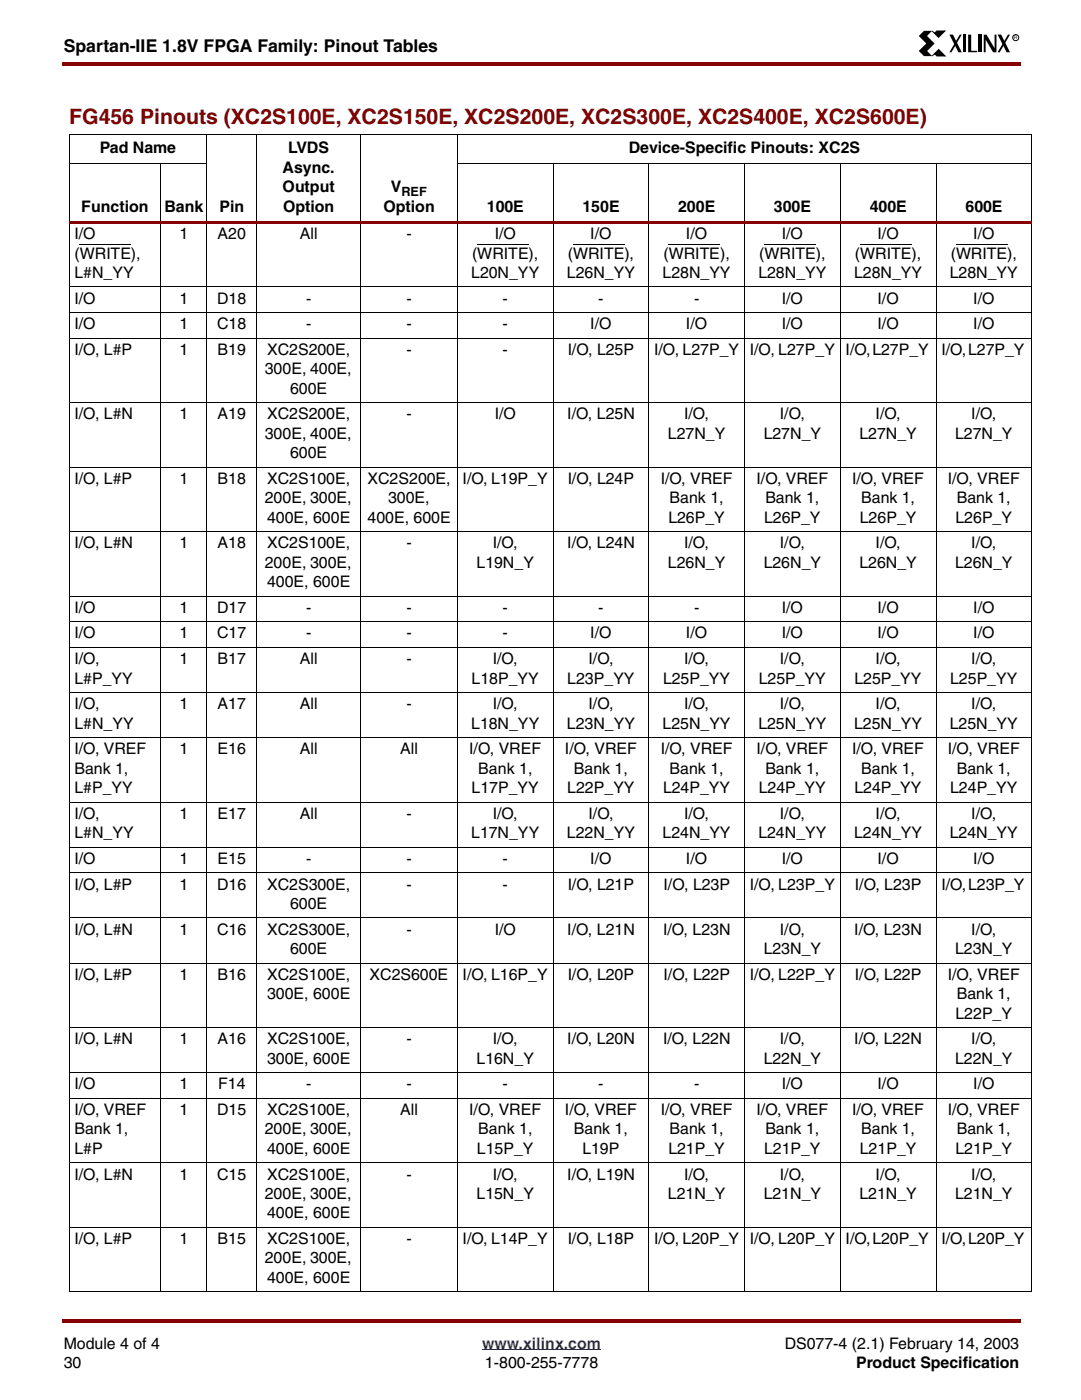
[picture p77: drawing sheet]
<svg xmlns="http://www.w3.org/2000/svg" width="216mm" height="279mm" viewBox="0 0 216 279" stroke-linecap="round" stroke-linejoin="round" font-family="sans-serif">
<defs><g id="words">
<text font-size="4.2" fill="#850000" x="13.8" y="24.8">FG456 Pinouts (XC2S100E, XC2S150E, XC2S200E, XC2S300E, XC2S400E, XC2S600E)</text>
<text font-size="3.5" x="12.7" y="10.5">Spartan-IIE 1.8V FPGA Family: Pinout Tables</text>
<g font-size="3.2">
<text x="19.9" y="30.6">Pad Name</text>
<text x="56.3" y="34.5">Async.</text>
<text x="57.5" y="30.6">LVDS</text>
<text x="125.4" y="30.6">Device-Specific Pinouts: XC2S</text>
<text x="56.3" y="38.4">Output</text>
<text x="77.9" y="38.4">V</text>
<text x="14.9" y="47.7">I/O</text>
<text x="16.2" y="42.2">Function</text>
<text x="32.8" y="42.2">Bank</text>
<text x="35.8" y="47.7">1</text>
<text x="43.4" y="47.7">A20</text>
<text x="43.8" y="42.2">Pin</text>
<text x="56.4" y="42.2">Option</text>
<text x="59.8" y="47.7">All</text>
<text x="76.5" y="42.2">Option</text>
<text x="81" y="47.7">-</text>
<text x="97.1" y="42.2">100E</text>
<text x="98.6" y="47.7">I/O</text>
<text x="116.2" y="42.2">150E</text>
<text x="117.7" y="47.7">I/O</text>
<text x="135.2" y="42.2">200E</text>
<text x="136.8" y="47.7">I/O</text>
<text x="154.3" y="42.2">300E</text>
<text x="155.9" y="47.7">I/O</text>
<text x="173.4" y="42.2">400E</text>
<text x="175" y="47.7">I/O</text>
<text x="192.5" y="42.2">600E</text>
<text x="194.1" y="47.7">I/O</text>
<text x="14.9" y="51.6">(WRITE),</text>
<text x="94.1" y="51.6">(WRITE),</text>
<text x="113.2" y="51.6">(WRITE),</text>
<text x="132.3" y="51.6">(WRITE),</text>
<text x="151.4" y="51.6">(WRITE),</text>
<text x="170.5" y="51.6">(WRITE),</text>
<text x="189.6" y="51.6">(WRITE),</text>
<text x="14.9" y="55.5">L#N_YY</text>
<text x="93.9" y="55.5">L20N_YY</text>
<text x="113" y="55.5">L26N_YY</text>
<text x="132.1" y="55.5">L28N_YY</text>
<text x="151.2" y="55.5">L28N_YY</text>
<text x="170.3" y="55.5">L28N_YY</text>
<text x="189.4" y="55.5">L28N_YY</text>
<text x="14.9" y="60.6">I/O</text>
<text x="14.9" y="65.7">I/O</text>
<text x="35.8" y="60.6">1</text>
<text x="35.8" y="65.7">1</text>
<text x="43.3" y="60.6">D18</text>
<text x="43.3" y="65.7">C18</text>
<text x="61" y="60.6">-</text>
<text x="61" y="65.7">-</text>
<text x="81" y="60.6">-</text>
<text x="81" y="65.7">-</text>
<text x="100.2" y="60.6">-</text>
<text x="100.2" y="65.7">-</text>
<text x="117.7" y="65.7">I/O</text>
<text x="119.3" y="60.6">-</text>
<text x="136.8" y="65.7">I/O</text>
<text x="138.4" y="60.6">-</text>
<text x="155.9" y="60.6">I/O</text>
<text x="155.9" y="65.7">I/O</text>
<text x="175" y="60.6">I/O</text>
<text x="175" y="65.7">I/O</text>
<text x="194.1" y="60.6">I/O</text>
<text x="194.1" y="65.7">I/O</text>
<text x="14.9" y="70.8">I/O, L#P</text>
<text x="35.8" y="70.8">1</text>
<text x="43.4" y="70.8">B19</text>
<text x="53.3" y="70.8">XC2S200E,</text>
<text x="81" y="70.8">-</text>
<text x="100.2" y="70.8">-</text>
<text x="113.2" y="70.8">I/O, L25P</text>
<text x="130.4" y="70.8">I/O, L27P_Y</text>
<text x="149.5" y="70.8">I/O, L27P_Y</text>
<text x="168.6" y="70.8">I/O, L27P_Y</text>
<text x="187.7" y="70.8">I/O, L27P_Y</text>
<text x="52.8" y="74.7">300E, 400E,</text>
<text x="14.9" y="83.7">I/O, L#N</text>
<text x="35.8" y="83.7">1</text>
<text x="43.4" y="83.7">A19</text>
<text x="53.3" y="83.7">XC2S200E,</text>
<text x="57.9" y="78.6">600E</text>
<text x="81" y="83.7">-</text>
<text x="98.6" y="83.7">I/O</text>
<text x="113.1" y="83.7">I/O, L25N</text>
<text x="136.4" y="83.7">I/O,</text>
<text x="155.5" y="83.7">I/O,</text>
<text x="174.6" y="83.7">I/O,</text>
<text x="193.7" y="83.7">I/O,</text>
<text x="52.8" y="87.6">300E, 400E,</text>
<text x="133.2" y="87.6">L27N_Y</text>
<text x="152.3" y="87.6">L27N_Y</text>
<text x="171.4" y="87.6">L27N_Y</text>
<text x="190.5" y="87.6">L27N_Y</text>
<text x="57.9" y="91.4">600E</text>
<text x="14.9" y="96.6">I/O, L#P</text>
<text x="35.8" y="96.6">1</text>
<text x="43.4" y="96.6">B18</text>
<text x="52.8" y="100.5">200E, 300E,</text>
<text x="53.3" y="96.6">XC2S100E,</text>
<text x="73.3" y="96.6">XC2S200E,</text>
<text x="77.4" y="100.5">300E,</text>
<text x="92.2" y="96.6">I/O, L19P_Y</text>
<text x="113.2" y="96.6">I/O, L24P</text>
<text x="131.7" y="96.6">I/O, VREF</text>
<text x="133.5" y="100.5">Bank 1,</text>
<text x="150.8" y="96.6">I/O, VREF</text>
<text x="152.6" y="100.5">Bank 1,</text>
<text x="169.9" y="96.6">I/O, VREF</text>
<text x="171.7" y="100.5">Bank 1,</text>
<text x="189" y="96.6">I/O, VREF</text>
<text x="190.8" y="100.5">Bank 1,</text>
<text x="53.3" y="104.4">400E, 600E</text>
<text x="73.3" y="104.4">400E, 600E</text>
<text x="133.3" y="104.4">L26P_Y</text>
<text x="152.4" y="104.4">L26P_Y</text>
<text x="171.4" y="104.4">L26P_Y</text>
<text x="190.5" y="104.4">L26P_Y</text>
<text x="14.9" y="109.4">I/O, L#N</text>
<text x="35.8" y="109.4">1</text>
<text x="43.4" y="109.4">A18</text>
<text x="52.8" y="113.3">200E, 300E,</text>
<text x="53.3" y="109.4">XC2S100E,</text>
<text x="81" y="109.4">-</text>
<text x="95" y="113.3">L19N_Y</text>
<text x="98.3" y="109.4">I/O,</text>
<text x="113.1" y="109.4">I/O, L24N</text>
<text x="133.2" y="113.3">L26N_Y</text>
<text x="136.4" y="109.4">I/O,</text>
<text x="152.3" y="113.3">L26N_Y</text>
<text x="155.5" y="109.4">I/O,</text>
<text x="171.4" y="113.3">L26N_Y</text>
<text x="174.6" y="109.4">I/O,</text>
<text x="190.5" y="113.3">L26N_Y</text>
<text x="193.7" y="109.4">I/O,</text>
<text x="53.3" y="117.2">400E, 600E</text>
<text x="14.9" y="122.3">I/O</text>
<text x="35.8" y="122.3">1</text>
<text x="43.3" y="122.3">D17</text>
<text x="61" y="122.3">-</text>
<text x="81" y="122.3">-</text>
<text x="100.2" y="122.3">-</text>
<text x="119.3" y="122.3">-</text>
<text x="138.4" y="122.3">-</text>
<text x="155.9" y="122.3">I/O</text>
<text x="175" y="122.3">I/O</text>
<text x="194.1" y="122.3">I/O</text>
<text x="14.9" y="127.4">I/O</text>
<text x="35.8" y="127.4">1</text>
<text x="43.3" y="127.4">C17</text>
<text x="61" y="127.4">-</text>
<text x="81" y="127.4">-</text>
<text x="100.2" y="127.4">-</text>
<text x="117.7" y="127.4">I/O</text>
<text x="136.8" y="127.4">I/O</text>
<text x="155.9" y="127.4">I/O</text>
<text x="175" y="127.4">I/O</text>
<text x="194.1" y="127.4">I/O</text>
<text x="14.9" y="132.5">I/O,</text>
<text x="14.9" y="136.4">L#P_YY</text>
<text x="35.8" y="132.5">1</text>
<text x="43.4" y="132.5">B17</text>
<text x="59.8" y="132.5">All</text>
<text x="81" y="132.5">-</text>
<text x="94" y="136.4">L18P_YY</text>
<text x="98.3" y="132.5">I/O,</text>
<text x="113.1" y="136.4">L23P_YY</text>
<text x="117.3" y="132.5">I/O,</text>
<text x="132.2" y="136.4">L25P_YY</text>
<text x="136.4" y="132.5">I/O,</text>
<text x="151.3" y="136.4">L25P_YY</text>
<text x="155.5" y="132.5">I/O,</text>
<text x="170.4" y="136.4">L25P_YY</text>
<text x="174.6" y="132.5">I/O,</text>
<text x="189.5" y="136.4">L25P_YY</text>
<text x="193.7" y="132.5">I/O,</text>
<text x="14.9" y="141.6">I/O,</text>
<text x="35.8" y="141.6">1</text>
<text x="43.4" y="141.6">A17</text>
<text x="59.8" y="141.6">All</text>
<text x="81" y="141.6">-</text>
<text x="98.3" y="141.6">I/O,</text>
<text x="117.3" y="141.6">I/O,</text>
<text x="136.4" y="141.6">I/O,</text>
<text x="155.5" y="141.6">I/O,</text>
<text x="174.6" y="141.6">I/O,</text>
<text x="193.7" y="141.6">I/O,</text>
<text x="14.9" y="145.4">L#N_YY</text>
<text x="93.9" y="145.4">L18N_YY</text>
<text x="113" y="145.4">L23N_YY</text>
<text x="132.1" y="145.4">L25N_YY</text>
<text x="151.2" y="145.4">L25N_YY</text>
<text x="170.3" y="145.4">L25N_YY</text>
<text x="189.4" y="145.4">L25N_YY</text>
<text x="14.9" y="150.5">I/O, VREF</text>
<text x="14.9" y="154.4">Bank 1,</text>
<text x="35.8" y="150.5">1</text>
<text x="43.4" y="150.5">E16</text>
<text x="59.8" y="150.5">All</text>
<text x="79.8" y="150.5">All</text>
<text x="93.6" y="150.5">I/O, VREF</text>
<text x="95.4" y="154.4">Bank 1,</text>
<text x="112.6" y="150.5">I/O, VREF</text>
<text x="114.4" y="154.4">Bank 1,</text>
<text x="131.7" y="150.5">I/O, VREF</text>
<text x="133.5" y="154.4">Bank 1,</text>
<text x="150.8" y="150.5">I/O, VREF</text>
<text x="152.6" y="154.4">Bank 1,</text>
<text x="169.9" y="150.5">I/O, VREF</text>
<text x="171.7" y="154.4">Bank 1,</text>
<text x="189" y="150.5">I/O, VREF</text>
<text x="190.8" y="154.4">Bank 1,</text>
<text x="14.9" y="158.3">L#P_YY</text>
<text x="94" y="158.3">L17P_YY</text>
<text x="113.1" y="158.3">L22P_YY</text>
<text x="132.2" y="158.3">L24P_YY</text>
<text x="151.3" y="158.3">L24P_YY</text>
<text x="170.4" y="158.3">L24P_YY</text>
<text x="189.5" y="158.3">L24P_YY</text>
<text x="14.9" y="163.4">I/O,</text>
<text x="14.9" y="167.3">L#N_YY</text>
<text x="35.8" y="163.4">1</text>
<text x="43.4" y="163.4">E17</text>
<text x="59.8" y="163.4">All</text>
<text x="81" y="163.4">-</text>
<text x="93.9" y="167.3">L17N_YY</text>
<text x="98.3" y="163.4">I/O,</text>
<text x="113" y="167.3">L22N_YY</text>
<text x="117.3" y="163.4">I/O,</text>
<text x="132.1" y="167.3">L24N_YY</text>
<text x="136.4" y="163.4">I/O,</text>
<text x="151.2" y="167.3">L24N_YY</text>
<text x="155.5" y="163.4">I/O,</text>
<text x="170.3" y="167.3">L24N_YY</text>
<text x="174.6" y="163.4">I/O,</text>
<text x="189.4" y="167.3">L24N_YY</text>
<text x="193.7" y="163.4">I/O,</text>
<text x="14.9" y="172.4">I/O</text>
<text x="35.8" y="172.4">1</text>
<text x="43.4" y="172.4">E15</text>
<text x="61" y="172.4">-</text>
<text x="81" y="172.4">-</text>
<text x="100.2" y="172.4">-</text>
<text x="117.7" y="172.4">I/O</text>
<text x="136.8" y="172.4">I/O</text>
<text x="155.9" y="172.4">I/O</text>
<text x="175" y="172.4">I/O</text>
<text x="194.1" y="172.4">I/O</text>
<text x="14.9" y="177.5">I/O, L#P</text>
<text x="35.8" y="177.5">1</text>
<text x="43.3" y="177.5">D16</text>
<text x="53.3" y="177.5">XC2S300E,</text>
<text x="81" y="177.5">-</text>
<text x="100.2" y="177.5">-</text>
<text x="113.2" y="177.5">I/O, L21P</text>
<text x="132.3" y="177.5">I/O, L23P</text>
<text x="149.5" y="177.5">I/O, L23P_Y</text>
<text x="170.4" y="177.5">I/O, L23P</text>
<text x="187.7" y="177.5">I/O, L23P_Y</text>
<text x="57.9" y="181.4">600E</text>
<text x="14.9" y="186.5">I/O, L#N</text>
<text x="35.8" y="186.5">1</text>
<text x="43.3" y="186.5">C16</text>
<text x="53.3" y="186.5">XC2S300E,</text>
<text x="57.9" y="190.4">600E</text>
<text x="81" y="186.5">-</text>
<text x="98.6" y="186.5">I/O</text>
<text x="113.1" y="186.5">I/O, L21N</text>
<text x="132.2" y="186.5">I/O, L23N</text>
<text x="152.3" y="190.4">L23N_Y</text>
<text x="155.5" y="186.5">I/O,</text>
<text x="170.3" y="186.5">I/O, L23N</text>
<text x="190.5" y="190.4">L23N_Y</text>
<text x="193.7" y="186.5">I/O,</text>
<text x="14.9" y="195.5">I/O, L#P</text>
<text x="35.8" y="195.5">1</text>
<text x="43.4" y="195.5">B16</text>
<text x="53.3" y="195.5">XC2S100E,</text>
<text x="73.7" y="195.5">XC2S600E</text>
<text x="92.2" y="195.5">I/O, L16P_Y</text>
<text x="113.2" y="195.5">I/O, L20P</text>
<text x="132.3" y="195.5">I/O, L22P</text>
<text x="149.5" y="195.5">I/O, L22P_Y</text>
<text x="170.4" y="195.5">I/O, L22P</text>
<text x="189" y="195.5">I/O, VREF</text>
<text x="53.3" y="199.4">300E, 600E</text>
<text x="190.5" y="203.3">L22P_Y</text>
<text x="190.8" y="199.4">Bank 1,</text>
<text x="14.9" y="208.4">I/O, L#N</text>
<text x="35.8" y="208.4">1</text>
<text x="43.4" y="208.4">A16</text>
<text x="53.3" y="208.4">XC2S100E,</text>
<text x="81" y="208.4">-</text>
<text x="98.3" y="208.4">I/O,</text>
<text x="113.1" y="208.4">I/O, L20N</text>
<text x="132.2" y="208.4">I/O, L22N</text>
<text x="155.5" y="208.4">I/O,</text>
<text x="170.3" y="208.4">I/O, L22N</text>
<text x="193.7" y="208.4">I/O,</text>
<text x="53.3" y="212.3">300E, 600E</text>
<text x="95" y="212.3">L16N_Y</text>
<text x="152.3" y="212.3">L22N_Y</text>
<text x="190.5" y="212.3">L22N_Y</text>
<text x="14.9" y="217.4">I/O</text>
<text x="35.8" y="217.4">1</text>
<text x="43.5" y="217.4">F14</text>
<text x="61" y="217.4">-</text>
<text x="81" y="217.4">-</text>
<text x="100.2" y="217.4">-</text>
<text x="119.3" y="217.4">-</text>
<text x="138.4" y="217.4">-</text>
<text x="155.9" y="217.4">I/O</text>
<text x="175" y="217.4">I/O</text>
<text x="194.1" y="217.4">I/O</text>
<text x="14.9" y="222.5">I/O, VREF</text>
<text x="14.9" y="226.4">Bank 1,</text>
<text x="35.8" y="222.5">1</text>
<text x="43.3" y="222.5">D15</text>
<text x="52.8" y="226.4">200E, 300E,</text>
<text x="53.3" y="222.5">XC2S100E,</text>
<text x="79.8" y="222.5">All</text>
<text x="93.6" y="222.5">I/O, VREF</text>
<text x="95.4" y="226.4">Bank 1,</text>
<text x="112.6" y="222.5">I/O, VREF</text>
<text x="114.4" y="226.4">Bank 1,</text>
<text x="131.7" y="222.5">I/O, VREF</text>
<text x="133.5" y="226.4">Bank 1,</text>
<text x="150.8" y="222.5">I/O, VREF</text>
<text x="152.6" y="226.4">Bank 1,</text>
<text x="169.9" y="222.5">I/O, VREF</text>
<text x="171.7" y="226.4">Bank 1,</text>
<text x="189" y="222.5">I/O, VREF</text>
<text x="190.8" y="226.4">Bank 1,</text>
<text x="14.9" y="230.3">L#P</text>
<text x="53.3" y="230.3">400E, 600E</text>
<text x="95.1" y="230.3">L15P_Y</text>
<text x="116.1" y="230.3">L19P</text>
<text x="133.3" y="230.3">L21P_Y</text>
<text x="152.4" y="230.3">L21P_Y</text>
<text x="171.4" y="230.3">L21P_Y</text>
<text x="190.5" y="230.3">L21P_Y</text>
<text x="14.9" y="235.4">I/O, L#N</text>
<text x="35.8" y="235.4">1</text>
<text x="43.3" y="235.4">C15</text>
<text x="52.8" y="239.3">200E, 300E,</text>
<text x="53.3" y="235.4">XC2S100E,</text>
<text x="81" y="235.4">-</text>
<text x="95" y="239.3">L15N_Y</text>
<text x="98.3" y="235.4">I/O,</text>
<text x="113.1" y="235.4">I/O, L19N</text>
<text x="133.2" y="239.3">L21N_Y</text>
<text x="136.4" y="235.4">I/O,</text>
<text x="152.3" y="239.3">L21N_Y</text>
<text x="155.5" y="235.4">I/O,</text>
<text x="171.4" y="239.3">L21N_Y</text>
<text x="174.6" y="235.4">I/O,</text>
<text x="190.5" y="239.3">L21N_Y</text>
<text x="193.7" y="235.4">I/O,</text>
<text x="53.3" y="243.2">400E, 600E</text>
<text x="14.9" y="248.3">I/O, L#P</text>
<text x="35.8" y="248.3">1</text>
<text x="43.4" y="248.3">B15</text>
<text x="53.3" y="248.3">XC2S100E,</text>
<text x="81" y="248.3">-</text>
<text x="92.2" y="248.3">I/O, L14P_Y</text>
<text x="113.2" y="248.3">I/O, L18P</text>
<text x="130.4" y="248.3">I/O, L20P_Y</text>
<text x="149.5" y="248.3">I/O, L20P_Y</text>
<text x="168.6" y="248.3">I/O, L20P_Y</text>
<text x="187.7" y="248.3">I/O, L20P_Y</text>
<text x="52.8" y="252.1">200E, 300E,</text>
<text x="53.3" y="256">400E, 600E</text>
<text x="12.7" y="269.2">Module 4 of 4</text>
<text x="156.5" y="269.2">DS077-4 (2.1) February 14, 2003</text>
<text x="12.7" y="273.1">30</text>
<text x="96.7" y="273.1">1-800-255-7778</text>
<text x="170.7" y="273.1">Product Specification</text>
</g>
<text font-size="3.2" fill="#00f" x="96.1" y="269.2">www.xilinx.com</text>
<text font-size="2.5" x="80.1" y="39.2">REF</text>
<text font-size="1" x="202.2" y="7.9">R</text>
</g></defs>
<g fill="#850000">
<path d="M12.4 12.4h.3v.7h-.3z"/>
<path d="M12.7 12.4h190.8v.7h-190.8z"/>
</g>
<path d="M12.7 267h190.5v9.9h-190.5z" fill="#fff"/>
<path d="M96.1 269.4h23.7" fill="none" stroke="#00f" stroke-width=".2"/>
<g fill="#850000">
<path d="M12.4 263.2h.3v.7h-.3z"/>
<path d="M12.7 263.2h190.8v.7h-190.8z"/>
</g>
<path d="M183.1 6.1h20.1v5.2h-20.1z" fill="#fff"/>
<path d="M184.2 6.2h1.7l-1.1 1 1.6 1.5-1.5 1.5 1 1h-1.7l-1-1 1.5-1.5-1.5-1.5zM189.3 6.9h.7l1.8 3.5h-.7zM191.4 6.9h.4l-2.1 3.5h-.4zM192 6.9h.6v3.5h-.6zM193 6.9h.6v3.2h1.2v.3h-1.8zM195.1 6.9h.6v3.5h-.6zM196.2 6.9h.5l1.6 2.7v-2.7h.4v3.5h-.7l-1.5-2.5v2.5h-.3zM198.9 6.9h.7l1.8 3.5h-.7zM201 6.9h.4l-2.1 3.5h-.4z" fill="#000"/>
<path d="M185.9 6.2l.4 .4 .5-.4h1.6l-1.3 1.3zM186.3 10.7l-.4 .5 1.3-1.3 1.3 1.3h-1.7z" fill="#000" stroke="#000" stroke-width=".2"/>
<g fill="none" stroke="#000" stroke-width=".2">
<path d="M13.8 26.9h191.9M13.8 32.7h27.5M13.8 26.9v230.9M32 32.7v225.2M41.2 26.8v231.1M51.2 26.8v231.1M71.9 26.8v231.1M91.1 32.7h114.6M91.2 26.8v231.1M110.3 32.7v225.2M129.4 32.7v225.2M148.5 32.7v225.2"/>
<path d="M167.6 32.7v225.2M186.6 32.7v225.2M205.7 26.9v230.9M15.9 48.9h10.2M95.2 48.9h10.2M114.3 48.9h10.2M133.3 48.9h10.3M152.4 48.9h10.2M171.5 48.9h10.2M190.6 48.9h10.2"/>
<circle cx="202.5" cy="7.5" r=".6"/>
</g>
<path d="M13.8 44.1h191.9v.6h-191.9z" fill="#850000"/>
<g fill="none" stroke="#000" stroke-width=".2">
<path d="M13.8 57.2h191.9M13.8 62.4h191.9M13.8 67.5h191.9M13.8 80.3h191.9M13.8 93.2h191.9M13.8 106.1h191.9M13.8 119h191.9M13.8 124.1h191.9M13.8 129.2h191.9M13.8 138.2h191.9M13.8 147.2h191.9M13.8 160.1h191.9"/>
<path d="M13.8 169.1h191.9M13.8 174.2h191.9M13.8 183.2h191.9M13.8 192.2h191.9M13.8 205.1h191.9M13.8 214h191.9M13.8 219.2h191.9M13.8 232h191.9M13.8 244.9h191.9M13.8 257.8h191.9"/>
</g>
<use href="#words"/>
</svg>
